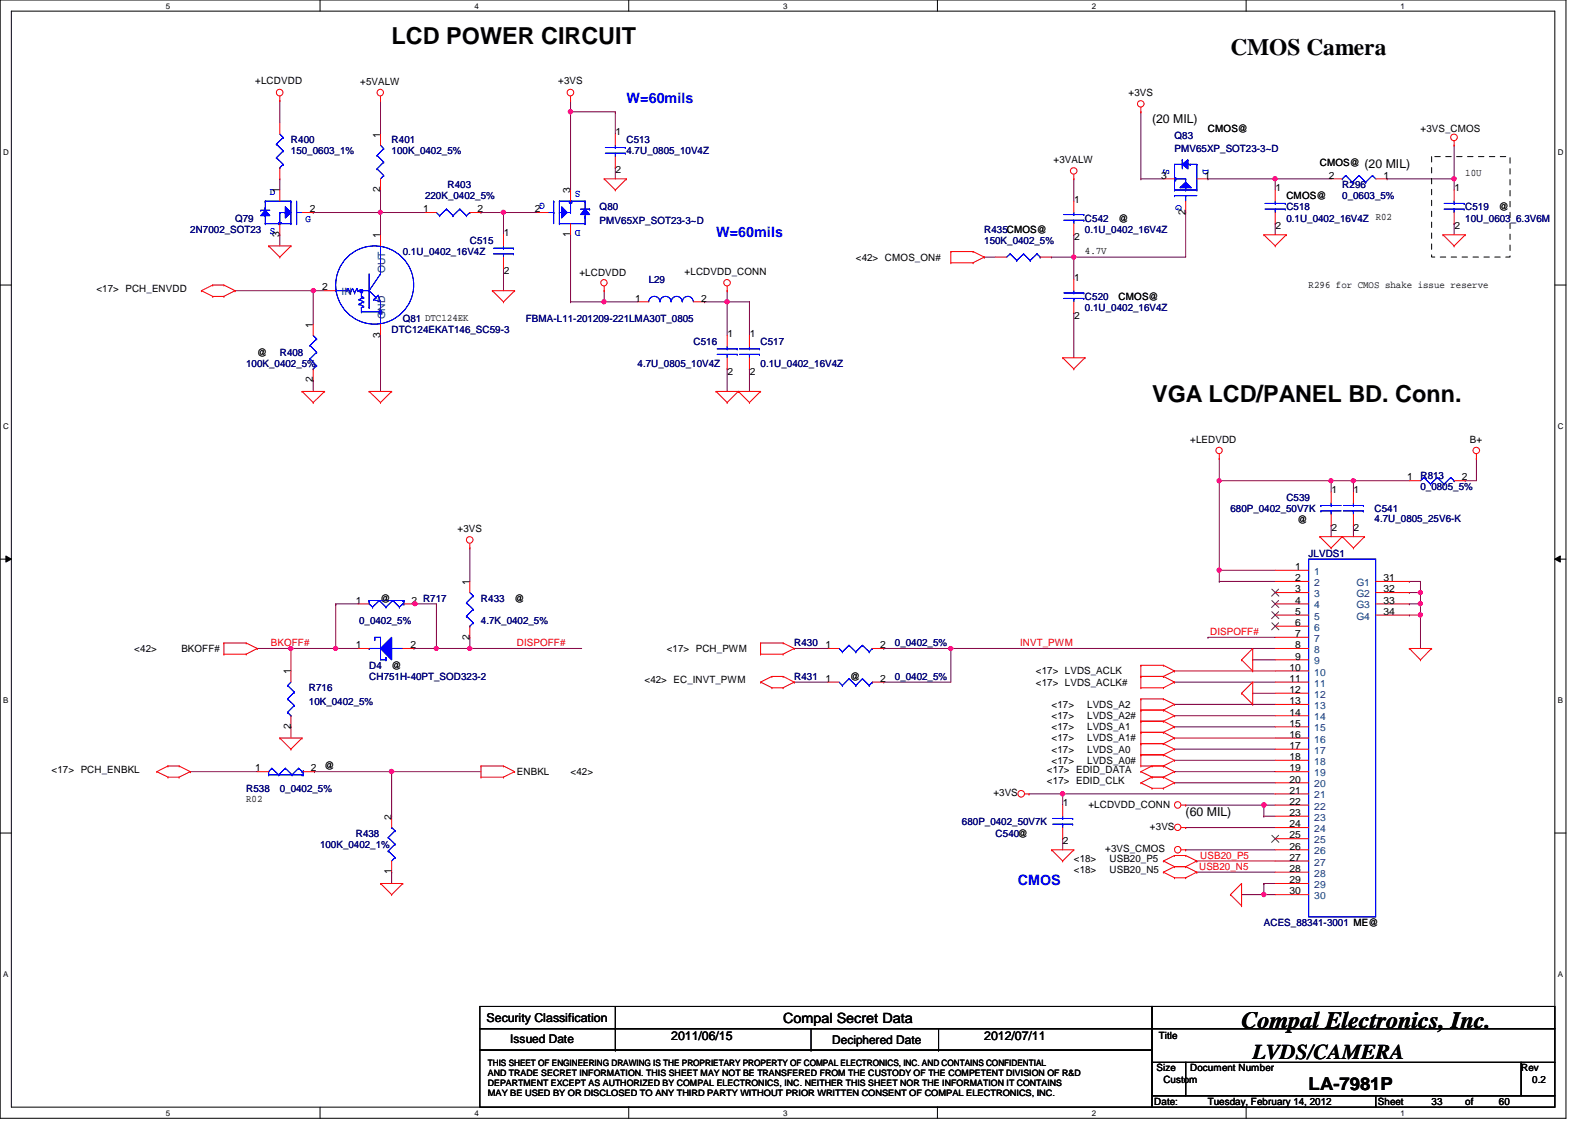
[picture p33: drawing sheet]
<svg xmlns="http://www.w3.org/2000/svg" width="297mm" height="210mm" viewBox="0 0 297 210" stroke-linecap="round" stroke-linejoin="round" font-family="sans-serif">
<defs><g id="words">
<g font-size="4.4">
<text x="72.9" y="8.2">LCD POWER CIRCUIT</text>
<text x="229.1" y="10.2">CMOS Camera</text>
<text x="214.5" y="74.8">VGA LCD/PANEL BD. Conn.</text>
<text x="231.2" y="191.4">Compal Electronics, Inc.</text>
</g>
<text font-size="3.9" x="233.3" y="197.2">LVDS/CAMERA</text>
<text font-size="3.3" x="243.7" y="203">LA-7981P</text>
<g font-size="2.7" fill="#00f">
<text x="116.7" y="19.1">W=60mils</text>
<text x="133.3" y="44.1">W=60mils</text>
<text x="189.6" y="164.9">CMOS</text>
</g>
<text font-size="2.6" x="145.8" y="190.5">Compal Secret Data</text>
<g font-size="2.3">
<text x="214.5" y="22.9">(20 MIL)</text>
<text x="254.1" y="31.2">(20 MIL)</text>
<text x="220.8" y="152">(60 MIL)</text>
<text x="90.6" y="190.3">Security Classification</text>
<text x="125" y="193.7">2011/06/15</text>
<text x="183.3" y="193.7">2012/07/11</text>
</g>
<g font-size="2.2">
<text x="95" y="194.3">Issued Date</text>
<text x="155" y="194.5">Deciphered Date</text>
</g>
<g font-size="1.9">
<text x="47.5" y="15.6">+LCDVDD</text>
<text x="67.1" y="15.8">+5VALW</text>
<text x="104" y="15.6">+3VS</text>
<text x="210.2" y="17.9">+3VS</text>
<text x="70.8" y="25.6" transform="rotate(-90 70.8 25.6)">1</text>
<text x="114.6" y="25.2">1</text>
<text x="225" y="24.6">CMOS@</text>
<text x="264.5" y="24.6">+3VS_CMOS</text>
<text x="70.8" y="35.8" transform="rotate(-90 70.8 35.8)">2</text>
<text x="114.6" y="32.3">2</text>
<text x="196.2" y="30.4">+3VALW</text>
<text x="216.2" y="33.3">3</text>
<text x="224.3" y="33.3">1</text>
<text x="237.5" y="35.6">1</text>
<text x="245.8" y="30.9">CMOS@</text>
<text x="247.5" y="33.3">2</text>
<text x="257.6" y="33.3">1</text>
<text x="270.8" y="35.6">1</text>
<text x="272.9" y="32.7">10U</text>
<text x="52.1" y="36" transform="rotate(-90 52.1 36)">1</text>
<text x="57.7" y="39.5">2</text>
<text x="78.8" y="39.5">1</text>
<text x="88.9" y="39.5">2</text>
<text x="99.6" y="39.5">2</text>
<text x="106.2" y="36" transform="rotate(-90 106.2 36)">3</text>
<text x="200" y="37.7">1</text>
<text x="208.3" y="41.3">@</text>
<text x="220.8" y="40" transform="rotate(-90 220.8 40)">2</text>
<text x="239.6" y="37.1">CMOS@</text>
<text x="279.1" y="39.2">@</text>
<text x="52.1" y="44.2" transform="rotate(-90 52.1 44.2)">3</text>
<text x="70.8" y="44.4" transform="rotate(-90 70.8 44.4)">1</text>
<text x="93.8" y="43.9">1</text>
<text x="106.2" y="44.2" transform="rotate(-90 106.2 44.2)">1</text>
<text x="200" y="44.8">2</text>
<text x="202.1" y="47.3">4.7V</text>
<text x="237.5" y="42.7">2</text>
<text x="270.8" y="42.7">2</text>
<text x="93.8" y="51">2</text>
<text x="107.9" y="51.5">+LCDVDD</text>
<text x="127.5" y="51.3">+LCDVDD_CONN</text>
<text x="159.4" y="48.6">&lt;42&gt; CMOS_ON#</text>
<text x="200" y="52.3">1</text>
<text x="243.7" y="53.6">R296 for CMOS shake issue reserve</text>
<text x="17.9" y="54.4">&lt;17&gt; PCH_ENVDD</text>
<text x="60" y="54.1">2</text>
<text x="118.3" y="56.2">1</text>
<text x="130.6" y="56.2">2</text>
<text x="200" y="59.4">2</text>
<text x="208.3" y="55.8">CMOS@</text>
<text x="58.3" y="61" transform="rotate(-90 58.3 61)">1</text>
<text x="70.8" y="62.9" transform="rotate(-90 70.8 62.9)">3</text>
<text x="135.5" y="62.7">1</text>
<text x="139.6" y="62.7">1</text>
<text x="47.9" y="66.3">@</text>
<text x="58.3" y="71.2" transform="rotate(-90 58.3 71.2)">2</text>
<text x="135.5" y="69.8">2</text>
<text x="139.6" y="69.8">2</text>
<text x="221.7" y="82.5">+LEDVDD</text>
<text x="273.7" y="82.5">B+</text>
<text x="262" y="89.5">1</text>
<text x="272.2" y="89.5">2</text>
<text x="247.9" y="91.9">1</text>
<text x="252.1" y="91.9">1</text>
<text x="85.2" y="99.1">+3VS</text>
<text x="241.6" y="97.5">@</text>
<text x="247.9" y="98.9">2</text>
<text x="252.1" y="98.9">2</text>
<text x="241.2" y="106.2">1</text>
<text x="66.2" y="112.4">1</text>
<text x="70.9" y="112.1">@</text>
<text x="76.7" y="112.4">2 R717</text>
<text x="87.5" y="108.9" transform="rotate(-90 87.5 108.9)">1</text>
<text x="95.8" y="112.1">@</text>
<text x="241.2" y="108.2">2</text>
<text x="241.2" y="110.3">3</text>
<text x="241.2" y="112.4">4</text>
<text x="257.6" y="108.2">31</text>
<text x="257.6" y="110.3">32</text>
<text x="257.6" y="112.4">33</text>
<text x="87.5" y="119.1" transform="rotate(-90 87.5 119.1)">2</text>
<text x="241.2" y="114.5">5</text>
<text x="241.2" y="116.6">6</text>
<text x="241.2" y="118.7">7</text>
<text x="257.6" y="114.5">34</text>
<text x="25" y="121.5">&lt;42&gt;</text>
<text x="33.8" y="121.5">BKOFF#</text>
<text x="54.1" y="125.6" transform="rotate(-90 54.1 125.6)">1</text>
<text x="66.2" y="120.7">1</text>
<text x="72.9" y="124.6">@</text>
<text x="76.5" y="120.7">2</text>
<text x="124.2" y="121.5">&lt;17&gt; PCH_PWM</text>
<text x="153.8" y="120.7">1</text>
<text x="163.9" y="120.7">2</text>
<text x="192.9" y="125.6">&lt;17&gt; LVDS_ACLK</text>
<text x="240.2" y="124.9">10</text>
<text x="241.2" y="120.7">8</text>
<text x="241.2" y="122.9">9</text>
<text x="120" y="127.3">&lt;42&gt; EC_INVT_PWM</text>
<text x="153.8" y="127">1</text>
<text x="158.3" y="126.7">@</text>
<text x="163.9" y="127">2</text>
<text x="192.9" y="127.7">&lt;17&gt; LVDS_ACLK#</text>
<text x="195.8" y="131.9">&lt;17&gt;</text>
<text x="202.5" y="131.9">LVDS_A2</text>
<text x="240.2" y="127">11</text>
<text x="240.2" y="129.1">12</text>
<text x="240.2" y="131.1">13</text>
<text x="54.1" y="135.8" transform="rotate(-90 54.1 135.8)">2</text>
<text x="195.8" y="136">&lt;17&gt;</text>
<text x="195.8" y="133.9">&lt;17&gt;</text>
<text x="202.5" y="136">LVDS_A1</text>
<text x="202.5" y="133.9">LVDS_A2#</text>
<text x="240.2" y="133.3">14</text>
<text x="240.2" y="135.3">15</text>
<text x="240.2" y="137.4">16</text>
<text x="9.6" y="143.9">&lt;17&gt; PCH_ENBKL</text>
<text x="47.5" y="143.7">1</text>
<text x="57.9" y="143.7">2</text>
<text x="60.4" y="143.3">@</text>
<text x="195" y="143.9">&lt;17&gt; EDID_DATA</text>
<text x="195.8" y="140.2">&lt;17&gt;</text>
<text x="195.8" y="142.3">&lt;17&gt;</text>
<text x="195.8" y="138.1">&lt;17&gt;</text>
<text x="202.5" y="140.2">LVDS_A0</text>
<text x="202.5" y="142.3">LVDS_A0#</text>
<text x="202.5" y="138.1">LVDS_A1#</text>
<text x="240.2" y="139.5">17</text>
<text x="240.2" y="141.6">18</text>
<text x="240.2" y="143.7">19</text>
<text x="45.8" y="149.4">R02</text>
<text x="96.3" y="144.4">ENBKL</text>
<text x="106.3" y="144.4">&lt;42&gt;</text>
<text x="185" y="148.3">+3VS</text>
<text x="195" y="146">&lt;17&gt; EDID_CLK</text>
<text x="240.2" y="145.8">20</text>
<text x="240.2" y="147.8">21</text>
<text x="240.2" y="149.9">22</text>
<text x="72.9" y="152.7" transform="rotate(-90 72.9 152.7)">2</text>
<text x="197.9" y="150.2">1</text>
<text x="202.7" y="150.4">+LCDVDD_CONN</text>
<text x="214.2" y="154.6">+3VS</text>
<text x="240.2" y="152">23</text>
<text x="240.2" y="154.1">24</text>
<text x="197.9" y="157.3">2</text>
<text x="200" y="160.6">&lt;18&gt;</text>
<text x="205.8" y="158.7">+3VS_CMOS</text>
<text x="206.6" y="160.6">USB20_P5</text>
<text x="240.2" y="156.2">25</text>
<text x="240.2" y="158.2">26</text>
<text x="240.2" y="160.3">27</text>
<text x="72.9" y="162.9" transform="rotate(-90 72.9 162.9)">1</text>
<text x="200" y="162.7">&lt;18&gt;</text>
<text x="206.6" y="162.7">USB20_N5</text>
<text x="240.2" y="162.4">28</text>
<text x="240.2" y="164.5">29</text>
<text x="240.2" y="166.6">30</text>
<text x="215.8" y="193.5">Title</text>
<text x="215.4" y="199.6">Size</text>
<text x="216.7" y="201.6">Custom</text>
<text x="221.7" y="199.6">Document Number</text>
<text x="283.3" y="199.6">Rev</text>
<text x="285.4" y="201.6">0.2</text>
<text x="215" y="205.8">Date:</text>
<text x="225" y="205.8">Tuesday, February 14, 2012</text>
<text x="256.6" y="205.8">Sheet</text>
<text x="266.6" y="205.8">33</text>
<text x="272.9" y="205.8">of</text>
<text x="279.1" y="205.8">60</text>
</g>
<g font-size="1.9" fill="#000080">
<text x="54.2" y="26.7">R400</text>
<text x="54.2" y="28.7">150_0603_1%</text>
<text x="72.9" y="26.7">R401</text>
<text x="72.9" y="28.7">100K_0402_5%</text>
<text x="116.7" y="26.7">C513</text>
<text x="116.7" y="28.7">4.7U_0805_10V4Z</text>
<text x="218.7" y="25.9">Q83</text>
<text x="218.7" y="28.4">PMV65XP_SOT23-3~D</text>
<text x="83.4" y="35">R403</text>
<text x="250" y="35">R296</text>
<text x="43.8" y="41.3">Q79</text>
<text x="79.2" y="37.1">220K_0402_5%</text>
<text x="111.7" y="39.2">Q80</text>
<text x="111.7" y="41.7">PMV65XP_SOT23-3~D</text>
<text x="202.1" y="41.3">C542</text>
<text x="239.6" y="39.2">C518</text>
<text x="239.6" y="41.3">0.1U_0402_16V4Z R02</text>
<text x="250" y="37.1">0_0603_5%</text>
<text x="272.9" y="39.2">C519</text>
<text x="272.9" y="41.3">10U_0603_6.3V6M</text>
<text x="35.4" y="43.3">2N7002_SOT23</text>
<text x="75" y="47.5">0.1U_0402_16V4Z</text>
<text x="87.5" y="45.4">C515</text>
<text x="183.3" y="43.3">R435CMOS@</text>
<text x="183.3" y="45.4">150K_0402_5%</text>
<text x="202.1" y="43.3">0.1U_0402_16V4Z</text>
<text x="120.8" y="52.7">L29</text>
<text x="75" y="60">Q81 DTC124EK</text>
<text x="97.9" y="60">FBMA-L11-201209-221LMA30T_0805</text>
<text x="202.1" y="55.8">C520</text>
<text x="202.1" y="57.9">0.1U_0402_16V4Z</text>
<text x="72.9" y="62.1">DTC124EKAT146_SC59-3</text>
<text x="129.2" y="64.2">C516</text>
<text x="141.6" y="64.2">C517</text>
<text x="45.8" y="68.3">100K_0402_5%</text>
<text x="52.1" y="66.3">R408</text>
<text x="118.7" y="68.3">4.7U_0805_10V4Z</text>
<text x="141.6" y="68.3">0.1U_0402_16V4Z</text>
<text x="264.5" y="89.2">R813</text>
<text x="229.1" y="95.4">680P_0402_50V7K</text>
<text x="239.6" y="93.3">C539</text>
<text x="256" y="95.4">C541</text>
<text x="264.5" y="91.2">0_0805_5%</text>
<text x="256" y="97.3">4.7U_0805_25V6-K</text>
<text x="243.7" y="103.8">JLVDS1</text>
<text x="89.6" y="112.1">R433</text>
<text x="66.9" y="116.2">0_0402_5%</text>
<text x="89.6" y="116.2">4.7K_0402_5%</text>
<text x="68.7" y="124.6">D4</text>
<text x="147.9" y="120.4">R430</text>
<text x="166.7" y="120.4">0_0402_5%</text>
<text x="57.5" y="128.7">R716</text>
<text x="57.5" y="131.2">10K_0402_5%</text>
<text x="68.7" y="126.7">CH751H-40PT_SOD323-2</text>
<text x="147.9" y="126.7">R431</text>
<text x="166.7" y="126.7">0_0402_5%</text>
<text x="45.8" y="147.5">R538</text>
<text x="52.1" y="147.5">0_0402_5%</text>
<text x="66.2" y="155.8">R438</text>
<text x="179.2" y="153.7">680P_0402_50V7K</text>
<text x="185.4" y="155.8">C540@</text>
<text x="59.6" y="157.9">100K_0402_1%</text>
<text x="235.4" y="172.5">ACES_88341-3001 ME@</text>
</g>
<g font-size="1.9" fill="#00f">
<text x="108.1" y="35.5" transform="rotate(180 108.1 35.5)">S</text>
<text x="216.7" y="31.5" transform="rotate(90 216.7 31.5)">S</text>
<text x="224" y="31.5" transform="rotate(90 224 31.5)">D</text>
<text x="50.2" y="36.2">D</text>
<text x="56.9" y="41.3">G</text>
<text x="101.5" y="37.8" transform="rotate(180 101.5 37.8)">G</text>
<text x="219" y="38.1" transform="rotate(90 219 38.1)">G</text>
<text x="50.2" y="43.6">S</text>
<text x="108.1" y="42.8" transform="rotate(180 108.1 42.8)">D</text>
</g>
<g font-size="1.9" fill="#004080">
<text x="71.8" y="50.9" transform="rotate(-90 71.8 50.9)">OUT</text>
<text x="63.6" y="55">IN</text>
<text x="71.8" y="59.4" transform="rotate(-90 71.8 59.4)">GND</text>
<text x="244.8" y="107.1">1</text>
<text x="244.8" y="109.1">2</text>
<text x="244.8" y="111.2">3</text>
<text x="244.8" y="113.3">4</text>
<text x="252.6" y="109.1">G1</text>
<text x="252.6" y="111.2">G2</text>
<text x="252.6" y="113.3">G3</text>
<text x="244.8" y="115.4">5</text>
<text x="244.8" y="117.5">6</text>
<text x="244.8" y="119.5">7</text>
<text x="252.6" y="115.4">G4</text>
<text x="244.8" y="121.6">8</text>
<text x="244.8" y="123.7">9</text>
<text x="244.8" y="125.8">10</text>
<text x="244.8" y="127.9">11</text>
<text x="244.8" y="130">12</text>
<text x="244.8" y="132">13</text>
<text x="244.8" y="134.2">14</text>
<text x="244.8" y="136.2">15</text>
<text x="244.8" y="138.3">16</text>
<text x="244.8" y="140.4">17</text>
<text x="244.8" y="142.5">18</text>
<text x="244.8" y="144.6">19</text>
<text x="244.8" y="146.6">20</text>
<text x="244.8" y="148.7">21</text>
<text x="244.8" y="150.8">22</text>
<text x="244.8" y="152.9">23</text>
<text x="244.8" y="155">24</text>
<text x="244.8" y="157.1">25</text>
<text x="244.8" y="159.1">26</text>
<text x="244.8" y="161.2">27</text>
<text x="244.8" y="163.3">28</text>
<text x="244.8" y="165.4">29</text>
<text x="244.8" y="167.5">30</text>
</g>
<g font-size="1.9" fill="#f00">
<text x="225.4" y="118.3">DISPOFF#</text>
<text x="50.5" y="120.4">BKOFF#</text>
<text x="96.3" y="120.4">DISPOFF#</text>
<text x="190" y="120.4">INVT_PWM</text>
<text x="223.5" y="159.9">USB20_P5</text>
<text x="223.3" y="162">USB20_N5</text>
</g>
<g font-size="1.7">
<text x="90.8" y="198.5">THIS SHEET OF ENGINEERING DRAWING IS THE PROPRIETARY PROPERTY OF COMPAL ELECTRONICS, INC. AND CONTAINS CONFIDENTIAL</text>
<text x="90.8" y="200.4">AND TRADE SECRET INFORMATION. THIS SHEET MAY NOT BE TRANSFERED FROM THE CUSTODY OF THE COMPETENT DIVISION OF R&amp;D</text>
<text x="90.8" y="202.3">DEPARTMENT EXCEPT AS AUTHORIZED BY COMPAL ELECTRONICS, INC. NEITHER THIS SHEET NOR THE INFORMATION IT CONTAINS</text>
<text x="90.8" y="204.2">MAY BE USED BY OR DISCLOSED TO ANY THIRD PARTY WITHOUT PRIOR WRITTEN CONSENT OF COMPAL ELECTRONICS, INC.</text>
</g>
<g font-size="1.5">
<text x="30.9" y="1.6">5</text>
<text x="88.3" y="1.6">4</text>
<text x="145.8" y="1.6">3</text>
<text x="203.3" y="1.6">2</text>
<text x="260.8" y="1.6">1</text>
<text x=".6" y="28.9">D</text>
<text x="290.1" y="28.9">D</text>
<text x=".6" y="79.9">C</text>
<text x="290.1" y="79.9">C</text>
<text x=".6" y="131">B</text>
<text x="290.1" y="131">B</text>
<text x=".6" y="182">A</text>
<text x="290.1" y="182">A</text>
<text x="30.9" y="207.8">5</text>
<text x="88.3" y="207.8">4</text>
<text x="145.8" y="207.8">3</text>
<text x="203.3" y="207.8">2</text>
<text x="260.8" y="207.8">1</text>
</g>
</g></defs>
<path d="M0 0h291.6v208.3h-291.6zM2.1 2.1h287.5v204.1h-287.5z" fill="none" stroke="#000" stroke-width=".19"/>
<g fill="#fff">
<path d="M30.9 .3h.8v1.6h-.8z"/>
<path d="M30.9 206.5h.8v1.6h-.8z"/>
</g>
<path d="M59.6 0v2.1M59.6 206.2v2.1" fill="none" stroke="#000" stroke-width=".19"/>
<g fill="#fff">
<path d="M88.3 .3h.9v1.6h-.9z"/>
<path d="M88.3 206.5h.9v1.6h-.9z"/>
</g>
<path d="M117.1 0v2.1M117.1 206.2v2.1" fill="none" stroke="#000" stroke-width=".19"/>
<g fill="#fff">
<path d="M145.8 .3h.8v1.6h-.8z"/>
<path d="M145.8 206.5h.8v1.6h-.8z"/>
</g>
<path d="M174.6 0v2.1M174.6 206.2v2.1" fill="none" stroke="#000" stroke-width=".19"/>
<g fill="#fff">
<path d="M203.3 .3h.8v1.6h-.8z"/>
<path d="M203.3 206.5h.8v1.6h-.8z"/>
</g>
<path d="M232.1 0v2.1M232.1 206.2v2.1" fill="none" stroke="#000" stroke-width=".19"/>
<g fill="#fff">
<path d="M260.8 .3h.8v1.6h-.8z"/>
<path d="M260.8 206.5h.8v1.6h-.8z"/>
<path d="M.6 27.6h1v1.6h-1z"/>
<path d="M290.1 27.6h1.1v1.6h-1.1z"/>
<path d="M.6 78.6h1v1.6h-1z"/>
<path d="M290.1 78.6h1.1v1.6h-1.1z"/>
</g>
<path d="M0 53.1h2.1M289.6 53.1h2" fill="none" stroke="#000" stroke-width=".19"/>
<g fill="#fff">
<path d="M.6 129.6h1v1.7h-1z"/>
<path d="M290.1 129.6h1v1.7h-1z"/>
</g>
<path d="M0 104.1h2.1M1.1 103.5l1 .6-1 .6zM289.6 104.1l1-.6v1.2zM289.6 104.1h2" fill="none" stroke="#000" stroke-width=".19"/>
<path d="M1.1 103.5l1 .6-1 .6zM289.6 104.1l1-.6v1.2z" fill="#000"/>
<g fill="#fff">
<path d="M.6 180.6h1v1.7h-1z"/>
<path d="M290.1 180.6h1v1.7h-1z"/>
</g>
<path d="M0 155.2h2.1M289.6 155.2h2" fill="none" stroke="#000" stroke-width=".19"/>
<g fill="none" stroke="#800040" stroke-width=".19">
<path d="M89.6 39.6h.1M89.6 39.6h4.2M93.8 39.6h.1M93.8 39.6v4.1M93.8 50h.1M93.8 50v4.1M106.3 56.2h.1M106.3 56.2h12.4M112.5 56.2h.1M135.4 68.7h.1M135.4 68.7v4.2M139.6 68.7h.1"/>
<path d="M139.6 68.7v4.2M87.5 102.1h.1M87.5 102.1v6.2M62.5 120.8h.1M62.5 120.8h4.2"/>
</g>
<circle cx="112.5" cy="56.2" r=".39" fill="#f0f"/>
<circle cx="112.5" cy="56.2" r=".39" fill="none" stroke="#f0f" stroke-width=".19"/>
<path d="M70.9 39.6h.1M70.9 39.6h8.3M112.5 54.1h.1M112.5 54.1v2.1" fill="none" stroke="#800040" stroke-width=".19"/>
<circle cx="70.8" cy="39.5" r=".38" fill="#f0f"/>
<circle cx="70.8" cy="39.5" r=".38" fill="none" stroke="#f0f" stroke-width=".19"/>
<path d="M58.3 54.1h.1M58.3 54.1v6.3" fill="none" stroke="#800040" stroke-width=".19"/>
<circle cx="58.3" cy="54.1" r=".39" fill="#f0f"/>
<circle cx="58.3" cy="54.1" r=".39" fill="none" stroke="#f0f" stroke-width=".19"/>
<g fill="none" stroke="#800040" stroke-width=".19">
<path d="M52.1 18.8h.1M52.1 18.8v4.1M70.9 18.8h.1M70.9 18.8v6.2M52.1 33.3h.1M52.1 33.3v2.1M58.3 39.6h.1M58.3 39.6h12.6M70.9 39.6h.1M70.9 35.4h.1M70.9 35.4v8.3M114.6 31.2h.1"/>
<path d="M114.6 31.2v2.1M52.1 43.7h.1M52.1 43.7v2.1M58.3 54.1h.1M58.3 54.1h2.1M106.3 43.7h.1M106.3 43.7v12.5M135.4 56.2h.1M135.4 56.2h4.2M58.3 70.8h.1M58.3 70.8v2.1M70.9 62.5h.1"/>
<path d="M70.9 62.5v10.4"/>
</g>
<circle cx="135.4" cy="56.2" r=".4" fill="#f0f"/>
<circle cx="135.4" cy="56.2" r=".4" fill="none" stroke="#f0f" stroke-width=".19"/>
<path d="M106.3 20.8h.1M106.3 20.8v14.6M114.6 20.8h.1M114.6 20.8v4.2M87.5 118.7h.1M87.5 118.7v2.1M81.3 120.8h.1M81.3 120.8h27M87.5 120.8h.1M147.9 120.8h.1M147.9 120.8h6.3" fill="none" stroke="#800040" stroke-width=".19"/>
<circle cx="87.5" cy="120.8" r=".39" fill="#f0f"/>
<circle cx="87.5" cy="120.8" r=".39" fill="none" stroke="#f0f" stroke-width=".19"/>
<path d="M106.3 20.8h.1M106.3 20.8h8.3M131.2 56.2h.1M131.2 56.2h4.2M135.4 54.1h.1M135.4 56.2h.1M135.4 54.1v8.4M139.6 56.2h.1M139.6 56.2v6.3" fill="none" stroke="#800040" stroke-width=".19"/>
<circle cx="106.2" cy="20.8" r=".4" fill="#f0f"/>
<circle cx="106.2" cy="20.8" r=".4" fill="none" stroke="#f0f" stroke-width=".19"/>
<path d="M77.3 112.5h.1M77.3 112.5h4M47.9 120.8h.1M47.9 120.8h6.3M54.2 135.4h.1M54.2 120.8h.1M54.2 120.8v4.2M54.2 135.4v2.1" fill="none" stroke="#800040" stroke-width=".19"/>
<circle cx="77.3" cy="112.4" r=".39" fill="#f0f"/>
<circle cx="77.3" cy="112.4" r=".39" fill="none" stroke="#f0f" stroke-width=".19"/>
<path d="M81.3 112.5h.1M81.3 112.5v8.3" fill="none" stroke="#800040" stroke-width=".19"/>
<circle cx="81.2" cy="120.8" r=".38" fill="#f0f"/>
<circle cx="81.2" cy="120.8" r=".38" fill="none" stroke="#f0f" stroke-width=".19"/>
<path d="M62.5 112.5h.1M62.5 112.5h4.2M62.5 112.5v8.3M77.1 120.8h.1M77.1 120.8h4.2" fill="none" stroke="#800040" stroke-width=".19"/>
<circle cx="62.5" cy="120.8" r=".39" fill="#f0f"/>
<circle cx="62.5" cy="120.8" r=".39" fill="none" stroke="#f0f" stroke-width=".19"/>
<path d="M54.2 120.8h.1M54.2 120.8h8.3" fill="none" stroke="#800040" stroke-width=".19"/>
<circle cx="54.2" cy="120.8" r=".39" fill="#f0f"/>
<circle cx="54.2" cy="120.8" r=".39" fill="none" stroke="#f0f" stroke-width=".19"/>
<path d="M93.8 39.6h.1M93.8 39.6h6.2" fill="none" stroke="#800040" stroke-width=".19"/>
<circle cx="93.8" cy="39.5" r=".39" fill="#f0f"/>
<circle cx="93.8" cy="39.5" r=".39" fill="none" stroke="#f0f" stroke-width=".19"/>
<path d="M200 47.9h.1M200 47.9v4.2" fill="none" stroke="#800040" stroke-width=".19"/>
<circle cx="200" cy="47.9" r=".39" fill="#f0f"/>
<circle cx="200" cy="47.9" r=".39" fill="none" stroke="#f0f" stroke-width=".19"/>
<g fill="none" stroke="#800040" stroke-width=".19">
<path d="M106.3 18.8h.1M106.3 18.8v2M212.5 20.8h.1M212.5 33.3h.1M212.5 20.8v12.5M212.5 33.3h4.2M270.8 33.3h.1M270.8 27.1h.1M270.8 27.1v8.3M183.3 47.9h.1M183.3 47.9h2.1M195.8 47.9h.1"/>
<path d="M195.8 47.9h4.2M200 58.3h.1M200 58.3v8.3M270.8 41.7h.1M270.8 41.7v2M227.1 108.3h.1M227.1 106.2h.1M227.1 108.3h10.4M227.1 106.2v2.1"/>
</g>
<circle cx="227" cy="106.2" r=".39" fill="#f0f"/>
<circle cx="227" cy="106.2" r=".39" fill="none" stroke="#f0f" stroke-width=".19"/>
<path d="M227.1 89.5h.1M227.1 85.4h.1M227.1 85.4v20.8M227.1 106.2h.1M227.1 106.2h10.4M262.5 110.4h.1M262.5 110.4h2M264.5 112.5h.1M264.5 112.5v2.1" fill="none" stroke="#800040" stroke-width=".19"/>
<circle cx="264.5" cy="112.4" r=".39" fill="#f0f"/>
<circle cx="264.5" cy="112.4" r=".39" fill="none" stroke="#f0f" stroke-width=".19"/>
<path d="M247.9 89.5h.1M247.9 89.5h4.1" fill="none" stroke="#800040" stroke-width=".19"/>
<circle cx="252" cy="89.5" r=".39" fill="#f0f"/>
<circle cx="252" cy="89.5" r=".39" fill="none" stroke="#f0f" stroke-width=".19"/>
<circle cx="247.9" cy="89.5" r=".38" fill="#f0f"/>
<circle cx="247.9" cy="89.5" r=".38" fill="none" stroke="#f0f" stroke-width=".19"/>
<g fill="none" stroke="#800040" stroke-width=".19">
<path d="M247.9 89.5h.1M247.9 97.9h.1M247.9 89.5v2.2M247.9 97.9v2M252 89.5h.1M252 97.9h.1M252 89.5v2.2M252 97.9v2M252 89.5h10.5M275 85.4h.1M275 85.4v4.1M262.5 112.5h.1"/>
<path d="M262.5 108.3h.1M262.5 114.6h.1M262.5 112.5h2M262.5 108.3h2M262.5 114.6h2M264.5 108.3h.1M264.5 108.3v2.1"/>
</g>
<circle cx="264.5" cy="114.5" r=".4" fill="#f0f"/>
<circle cx="264.5" cy="114.5" r=".4" fill="none" stroke="#f0f" stroke-width=".19"/>
<path d="M272.9 89.5h.1M272.9 89.5h2.1M264.5 114.6h.1M264.5 110.4h.1M264.5 110.4v2.1M264.5 114.6v6.2" fill="none" stroke="#800040" stroke-width=".19"/>
<circle cx="264.5" cy="110.4" r=".39" fill="#f0f"/>
<circle cx="264.5" cy="110.4" r=".39" fill="none" stroke="#f0f" stroke-width=".19"/>
<path d="M235.4 166.6h.1M235.4 166.6h2.1" fill="none" stroke="#800040" stroke-width=".19"/>
<circle cx="235.4" cy="166.6" r=".39" fill="#f0f"/>
<circle cx="235.4" cy="166.6" r=".39" fill="none" stroke="#f0f" stroke-width=".19"/>
<path d="M227.1 89.5h.1M227.1 89.5h20.8" fill="none" stroke="#800040" stroke-width=".19"/>
<circle cx="227" cy="89.5" r=".38" fill="#f0f"/>
<circle cx="227" cy="89.5" r=".38" fill="none" stroke="#f0f" stroke-width=".19"/>
<path d="M43.8 54.1h.1M43.8 54.1h14.5M35.4 143.7h.1M35.4 143.7h12.5M72.9 143.7h.1M72.9 143.7h16.7M72.9 162.4h.1M72.9 162.4v2.1" fill="none" stroke="#800040" stroke-width=".19"/>
<circle cx="72.9" cy="143.7" r=".39" fill="#f0f"/>
<circle cx="72.9" cy="143.7" r=".39" fill="none" stroke="#f0f" stroke-width=".19"/>
<path d="M72.9 143.7h.1M72.9 143.7v8.3M235.4 149.9h.1M235.4 149.9v2.1" fill="none" stroke="#800040" stroke-width=".19"/>
<circle cx="235.4" cy="149.9" r=".39" fill="#f0f"/>
<circle cx="235.4" cy="149.9" r=".39" fill="none" stroke="#f0f" stroke-width=".19"/>
<path d="M197.9 147.9h.1M197.9 147.9h39.6M218.7 143.7h.1M218.7 143.7h18.8" fill="none" stroke="#800040" stroke-width=".19"/>
<circle cx="197.9" cy="147.8" r=".4" fill="#f0f"/>
<circle cx="197.9" cy="147.8" r=".4" fill="none" stroke="#f0f" stroke-width=".19"/>
<g fill="none" stroke="#800040" stroke-width=".19">
<path d="M218.7 135.4h.1M218.7 133.3h.1M218.7 131.2h.1M218.7 137.5h.1M218.7 139.5h.1M218.7 127h.1M218.7 125h.1M218.7 135.4h18.8M218.7 133.3h18.8M218.7 131.2h18.8M218.7 137.5h18.8M218.7 139.5h18.8"/>
<path d="M218.7 127h18.8M218.7 125h18.8M233.3 129.1h.1M233.3 129.1h4.2M191.6 147.9h.1M191.6 147.9h6.3M197.9 147.9h.1M197.9 156.2h.1M197.9 147.9v2M197.9 156.2v2.1M218.7 145.8h.1M218.7 141.6h.1"/>
<path d="M218.7 145.8h18.8M218.7 141.6h18.8M220.8 149.9h.1M220.8 149.9h16.7M235.4 149.9h.1M235.4 152h.1M235.4 152h2.1"/>
</g>
<circle cx="235.4" cy="149.9" r=".39" fill="#f0f"/>
<circle cx="235.4" cy="149.9" r=".39" fill="none" stroke="#f0f" stroke-width=".19"/>
<path d="M58.5 143.7h.1M58.5 143.7h14.4" fill="none" stroke="#800040" stroke-width=".19"/>
<circle cx="72.9" cy="143.7" r=".39" fill="#f0f"/>
<circle cx="72.9" cy="143.7" r=".39" fill="none" stroke="#f0f" stroke-width=".19"/>
<g fill="none" stroke="#800040" stroke-width=".19">
<path d="M225 118.7h.1M225 118.7h12.5M164.6 127h.1M177.1 120.8h.1M177.1 120.8h60.4M177.1 120.8v6.2h-12.5M233.3 122.9h.1M233.3 122.9h4.2M220.8 154.1h.1M220.8 158.3h.1M220.8 154.1h16.7M220.8 158.3h16.7"/>
<path d="M222.9 162.4h.1M222.9 160.4h.1M222.9 162.4h14.6M222.9 160.4h14.6M231.2 166.6h.1M235.4 164.5h.1M235.4 164.5h2.1M235.4 164.5v2.1h-4.2"/>
</g>
<circle cx="177.1" cy="120.8" r=".39" fill="#f0f"/>
<circle cx="177.1" cy="120.8" r=".39" fill="none" stroke="#f0f" stroke-width=".19"/>
<g fill="none" stroke="#800040" stroke-width=".19">
<path d="M200 33.3h.1M200 33.3v4.2M220.8 39.6h.1M220.8 39.6v8.3h-20.8M237.5 33.3h.1M237.5 33.3h10.4M200 47.9h.1M200 43.7h.1M200 43.7v4.2M147.9 127h.1M147.9 127h6.3M164.6 120.8h.1"/>
<path d="M164.6 120.8h12.5"/>
</g>
<circle cx="237.4" cy="33.3" r=".39" fill="#f0f"/>
<circle cx="237.4" cy="33.3" r=".39" fill="none" stroke="#f0f" stroke-width=".19"/>
<path d="M258.3 33.3h.1M258.3 33.3h12.5" fill="none" stroke="#800040" stroke-width=".19"/>
<circle cx="270.8" cy="33.3" r=".4" fill="#f0f"/>
<circle cx="270.8" cy="33.3" r=".4" fill="none" stroke="#f0f" stroke-width=".19"/>
<path d="M225 33.3h.1M225 33.3h12.5M237.5 33.3h.1M237.5 33.3v2.1M237.5 41.7h.1M237.5 41.7v2M77.1 112.5h.1M77.1 112.5h.2" fill="none" stroke="#800040" stroke-width=".19"/>
<g fill="none" stroke="#f00" stroke-width=".19">
<path d="M52.1 18.8h.1M52.1 17.9v.9M70.9 18.8h.1M70.9 17.9v.9M106.3 18.8h.1M106.3 17.9v.9M212.5 20v.8M112.5 33.3h.1M112.5 33.3h4.2M112.5 33.3l2.1 2.1M114.6 35.4h.1M116.7 33.3h.1"/>
<path d="M116.7 33.3l-2.1 2.1M200 33.3h.1M200 32.5v.8M212.5 20.8h.1M270.8 27.1h.1M270.8 26.2v.9M37.5 54.1h.1M37.5 54.1l2.1 1.1M39.6 55.2h.1M39.6 53.1h.1M39.6 55.2h2.1M39.6 53.1h2.1"/>
<path d="M39.6 53.1l-2.1 1M41.7 55.2h.1M41.7 53.1h.1M41.7 53.1l2.1 1M43.8 54.1h.1M43.8 54.1l-2.1 1.1M50 45.8h.1M50 45.8h4.2M50 45.8l2.1 2.1M52.1 47.9h.1M54.2 45.8h.1M54.2 45.8l-2.1 2.1"/>
<path d="M91.7 54.1h.1M91.7 54.1h4.1M91.7 54.1l2.1 2.1M93.8 56.2h.1M95.8 54.1h.1M95.8 54.1l-2 2.1M112.5 54.1h.1M112.5 53.3v.8M135.4 54.1h.1M135.4 53.3v.8M177.1 48.9h.1M177.1 46.9h.1"/>
<path d="M177.1 46.9h4.1M177.1 48.9h4.1M177.1 46.9v2M181.2 46.9h.1M181.2 48.9h.1M181.2 46.9l2.1 1M183.3 47.9h.1M183.3 47.9l-2.1 1M235.4 43.7h.1M235.4 43.7h4.2M235.4 43.7l2.1 2.1M237.5 45.8h.1"/>
<path d="M239.6 43.7h.1M239.6 43.7l-2.1 2.1M268.7 43.7h.1M268.7 43.7h4.2M268.7 43.7l2.1 2.1M270.8 45.8h.1M272.9 43.7h.1M272.9 43.7l-2.1 2.1M56.3 72.9h.1M56.3 72.9h4.1M56.3 72.9l2 2.1M58.3 75h.1"/>
<path d="M60.4 72.9h.1M60.4 72.9l-2.1 2.1M68.7 72.9h.1M68.7 72.9h4.2M68.7 72.9l2.2 2.1M70.9 75h.1M72.9 72.9h.1M72.9 72.9l-2 2.1M133.3 72.9h.1M133.3 72.9h8.3M133.3 72.9l2.1 2.1M135.4 75h.1"/>
<path d="M137.5 72.9h.1M137.5 72.9l-2.1 2.1M137.5 72.9l2.1 2.1M139.6 75h.1M141.6 72.9h.1M141.6 72.9l-2 2.1M197.9 66.6h.1M197.9 66.6h4.2M197.9 66.6l2.1 2.1M200 68.7h.1M202.1 66.6h.1M202.1 66.6l-2.1 2.1"/>
<path d="M227.1 85.4h.1M227.1 84.5v.9M245.8 99.9h.1M245.8 99.9h8.3M245.8 99.9l2.1 2.2M250 99.9h.1M250 99.9l-2.1 2.2M250 99.9l2 2.2M254.1 99.9h.1M254.1 99.9l-2.1 2.2M275 85.4h.1M275 84.5v.9"/>
<path d="M41.7 119.8h.1M41.7 119.8h4.1M41.7 119.8v2M45.8 119.8h.1M45.8 119.8l2.1 1M87.5 102.1h.1M87.5 101.2v.9M141.6 119.8h.1M141.6 119.8h4.2M141.6 119.8v2M145.8 119.8h.1M145.8 119.8l2.1 1"/>
<path d="M247.9 102.1h.1M252 102.1h.1M41.7 121.8h.1M41.7 121.8h4.1M45.8 121.8h.1M47.9 120.8h.1M47.9 120.8l-2.1 1M52.1 137.5h.1M52.1 137.5h4.2M52.1 137.5l2.1 2M54.2 139.5h.1M56.3 137.5h.1"/>
<path d="M56.3 137.5l-2.1 2M141.6 121.8h.1M141.6 127h.1M141.6 121.8h4.2M141.6 127l2.2 1.1M143.8 128.1h.1M143.8 126h.1M143.8 126h2M143.8 128.1h2M143.8 126l-2.2 1M145.8 121.8h.1M145.8 128.1h.1"/>
<path d="M145.8 126h.1M145.8 126l2.1 1M147.9 120.8h.1M147.9 127h.1M147.9 120.8l-2.1 1M147.9 127l-2.1 1.1M212.5 138.5h.1M212.5 134.3h.1M212.5 136.4h.1M212.5 130.2h.1M212.5 132.2h.1M212.5 123.9h.1"/>
<path d="M212.5 126h.1M212.5 128.1h.1M212.5 138.5h4.2M212.5 123.9v4.2M212.5 130.2v12.5M212.5 136.4h4.2M212.5 134.3h4.2M212.5 132.2h4.2M212.5 130.2h4.2M212.5 126h4.2M212.5 123.9h4.2M212.5 128.1h4.2"/>
<path d="M216.7 138.5h.1M216.7 136.4h.1M216.7 134.3h.1M216.7 132.2h.1M216.7 130.2h.1M216.7 126h.1M216.7 123.9h.1M216.7 128.1h.1M216.7 138.5l2 1M216.7 134.3l2 1.1M216.7 136.4l2 1.1M216.7 130.2l2 1"/>
<path d="M216.7 132.2l2 1.1M216.7 123.9l2 1.1M216.7 126l2 1M218.7 139.5h.1M218.7 135.4h.1M218.7 137.5h.1M218.7 131.2h.1M218.7 133.3h.1M218.7 125h.1M218.7 127h.1M218.7 139.5l-2 1.1M218.7 135.4l-2 1"/>
<path d="M218.7 137.5l-2 1M218.7 131.2l-2 1M218.7 133.3l-2 1M218.7 125l-2 1M218.7 127l-2 1.1M231.2 129.1h.1M231.2 122.9h.1M231.2 129.1l2.1 2.1M231.2 122.9l2.1 2.1M233.3 131.2h.1M233.3 127h.1M233.3 125h.1"/>
<path d="M233.3 120.8h.1M233.3 120.8v4.2M233.3 127v4.2M233.3 127l-2.1 2.1M233.3 120.8l-2.1 2.1M262.5 120.8h.1M262.5 120.8h4.1M262.5 120.8l2 2.1M264.5 122.9h.1M266.6 120.8h.1M266.6 120.8l-2.1 2.1M29.2 143.7h.1"/>
<path d="M29.2 143.7l2.1 1M31.3 144.7h.1M31.3 142.7h.1M31.3 144.7h2.1M31.3 142.7h2.1M31.3 142.7l-2.1 1M33.4 144.7h.1M33.4 142.7h.1M33.4 142.7l2 1M35.4 143.7h.1M35.4 143.7l-2 1M72.9 152v2.1"/>
<path d="M89.6 142.7h.1M89.6 144.7h.1M89.6 144.7h4.2M89.6 142.7h4.2M89.6 142.7v2M93.8 144.7h.1M93.8 142.7h.1M93.8 142.7l2 1M95.8 143.7h.1M95.8 143.7l-2 1M190.8 147.9h.8M191.6 147.9h.1"/>
<path d="M195.8 158.3h.1M195.8 158.3h4.2M195.8 158.3l2.1 2.1M200 158.3h.1M200 158.3l-2.1 2.1M212.5 143.7h.1M212.5 145.8h.1M212.5 140.6h.1M212.5 142.7h.1M212.5 142.7h4.2M212.5 143.7l2 1M212.5 145.8l2 1"/>
<path d="M212.5 140.6h4.2M214.5 144.7h.1M214.5 142.7h.1M214.5 146.8h.1M214.5 144.7h2.2M214.5 142.7l-2 1M214.5 146.8h2.2M214.5 144.7l-2 1.1M216.7 144.7h.1M216.7 142.7h.1M216.7 146.8h.1M216.7 140.6h.1"/>
<path d="M216.7 142.7l2 1M216.7 144.7l2 1.1M216.7 140.6l2 1M218.7 143.7h.1M218.7 145.8h.1M218.7 141.6h.1M218.7 159.3h.1M218.7 143.7l-2 1M218.7 145.8l-2 1M218.7 141.6l-2 1.1M218.7 159.3h2.1M218.7 159.3l-2 1.1"/>
<path d="M220 158.3h.8M220 149.9h.8M220 154.1h.8M220.8 159.3h.1M220.8 149.9h.1M220.8 154.1h.1M220.8 158.3h.1M220.8 159.3l2.1 1.1M70.9 164.5h.1M70.9 164.5h4.1M70.9 164.5l2 2.1M72.9 166.6h.1"/>
<path d="M72.9 160.4v2M75 164.5h.1M75 164.5l-2.1 2.1M197.9 160.4h.1M216.7 162.4h.1M216.7 160.4h.1M216.7 162.4l2 1.1M216.7 160.4l2 1M218.7 163.5h.1M218.7 161.4h.1M218.7 163.5h2.1M218.7 161.4h2.1"/>
<path d="M218.7 161.4l-2 1M220.8 163.5h.1M220.8 161.4h.1M220.8 161.4l2.1 1M222.9 162.4h.1M222.9 160.4h.1M222.9 162.4l-2.1 1.1M222.9 160.4l-2.1 1M229.1 166.6h.1M229.1 166.6l2.1 2.1M231.2 168.7h.1M231.2 164.5h.1"/>
<path d="M231.2 164.5v4.2M231.2 164.5l-2.1 2.1"/>
<circle cx="52.1" cy="17.2" r=".62"/>
<circle cx="70.8" cy="17.2" r=".6"/>
<circle cx="106.2" cy="17.2" r=".62"/>
<circle cx="212.5" cy="19.3" r=".61"/>
<circle cx="200" cy="31.8" r=".61"/>
<circle cx="270.8" cy="25.6" r=".62"/>
<circle cx="112.5" cy="52.7" r=".59"/>
<circle cx="135.4" cy="52.7" r=".61"/>
<circle cx="227" cy="83.9" r=".59"/>
<circle cx="274.9" cy="83.9" r=".61"/>
<circle cx="87.5" cy="100.6" r=".62"/>
<circle cx="190.2" cy="147.8" r=".62"/>
<circle cx="219.3" cy="158.3" r=".6"/>
<circle cx="219.3" cy="149.9" r=".6"/>
<circle cx="219.3" cy="154.1" r=".59"/>
</g>
<g fill="none" stroke="#000" stroke-width=".19">
<path d="M89.4 187.5h125.1v4.1h-125.1zM89.4 191.6h125.1v4h-125.1zM89.4 195.6h125.1v10.6h-125.1zM114.6 191.6h.1M114.6 195.6h.1M114.6 187.5v8.1M151 195.6h.1M151 191.6v4M174.8 195.6h.1M174.8 191.6v4M214.5 187.5h75.1v4.1h-75.1zM214.5 191.6h75.1v6.3h-75.1z"/>
<path d="M214.5 197.9h6.3v6.2h-6.3zM220.8 197.9h62.5v6.2h-62.5zM283.3 197.9h6.3v6.2h-6.3zM214.5 204.1h41.7v2.1h-41.7zM256.2 204.1h33.4v2.1h-33.4z"/>
</g>
<path d="M266.6 29.2h14.6v18.7h-14.6z" fill="none" stroke="#000" stroke-width=".19" stroke-dasharray="1 1 1 1 1 1 1 1"/>
<path d="M72.3 158.5h.1M72.3 156h.1M72.3 158.5l1.3 1.2M72.3 156l1.3 1.2M72.9 154.1h.1M72.9 154.1l.7 .6M73.6 159.7h.1M73.6 157.2h.1M73.6 154.7h.1M73.6 159.7l-.7 .7M73.6 157.2l-1.3 1.3M73.6 154.7l-1.3 1.3" fill="none" stroke="#00f" stroke-width=".19"/>
<path d="M70.9 120.8l2-2.1v4.2z" fill="#00f"/>
<g fill="none" stroke="#00f" stroke-width=".19">
<path d="M69.8 118.7h.1M69.8 119.1h.1M69.8 118.7h1.1M69.8 118.7v.4M70.9 118.7h.1M70.9 118.7v4.2h1M68.7 120.8h.1M68.7 120.8h2.2M70.9 120.8l2-2.1v4.2zM71.9 122.9h.1M71.9 122.5h.1M71.9 122.5v.4"/>
<path d="M72.9 120.8h.1M72.9 120.8h2.1"/>
</g>
<path d="M70.9 120.8l2-2.1v4.2z" fill="#00f"/>
<g fill="none" stroke="#00f" stroke-width=".19">
<path d="M250 33.3h.1M250.6 32.7h.1M250.6 32.7l1.2 1.3M250.6 32.7l-.6 .6M251.8 34h.1M253.1 32.7h.1M253.1 32.7l1.2 1.3M253.1 32.7l-1.3 1.3M254.3 34h.1M255.6 32.7h.1M255.6 32.7l.6 .6M255.6 32.7l-1.3 1.3"/>
<path d="M198.1 55.6h3.7M198.1 54.6h3.7M200 54.6h.1M200 55.6h.1M200 54.1v.5M200 55.6v.6M201.8 55.6h.1M201.8 54.6h.1M69.8 118.7h.1M69.8 119.1h.1M69.8 118.7h1.1M69.8 118.7v.4"/>
<path d="M70.9 118.7h.1M70.9 118.7v4.2h1M53.5 127.7h.1M53.5 130.2h.1M53.5 132.7h.1M53.5 127.7l1.3 1.2M53.5 130.2l1.3 1.2M53.5 132.7l.7 .6M54.2 133.3h.1M54.2 127l-.7 .7M54.8 128.9h.1M54.8 131.4h.1"/>
<path d="M54.8 128.9l-1.3 1.3M54.8 131.4l-1.3 1.3M68.7 120.8h.1M68.7 120.8h2.2M70.9 120.8l2-2.1v4.2zM71.9 122.9h.1M71.9 122.5h.1M71.9 122.5v.4M72.9 120.8h.1M72.9 120.8h2.1M196 153.5h3.8M196 152.4h3.8"/>
<path d="M197.9 152.4h.1M197.9 153.5h.1M197.9 152v.4M197.9 153.5v.6M199.8 153.5h.1M199.8 152.4h.1"/>
</g>
<path d="M247.9 33.3h2.1M256.2 33.3h2.1M200 52.1v2M200 56.2v2.1M54.2 125v2M54.2 133.3v2.1M66.7 120.8h2M75 120.8h2.1M197.9 149.9v2.1M197.9 154.1v2.1" fill="none" stroke="#f00" stroke-width=".19"/>
<path d="M104.6 38.5l1 1.1-1 1z" fill="#00f"/>
<path d="M104.6 38.5l1 1.1-1 1z" fill="none" stroke="#00f" stroke-width=".19"/>
<path d="M109 38.9l.8 1.1h-1.7z" fill="#00f"/>
<g fill="none" stroke="#00f" stroke-width=".19">
<path d="M102.1 39.6h1M103.1 39.6h.1M103.1 37.5h.1M103.1 37.5v4.2M104.2 37.5h.1M104.2 39.6h.1M104.2 37.5v4.2M104.2 37.5h4.8M104.2 39.6h2.1M106 37.7h.1M106 37.5v.2M106 37.7h.5"/>
<path d="M106.3 37.5h.1M106.3 39.6h.1M106.3 37.5v2.1M106.5 37.7h.1M106.5 37.5h.1M106.5 37.5v.2M108.1 38.9h1.7M109 38.9l.8 1.1h-1.7zM109 37.5h.1M109 38.9h.1M109 37.5v1.4M109 40v1.7"/>
<path d="M109.8 38.9h.1M104.2 41.7h.1M104.2 41.7h4.8M109 41.7h.1M109 40.4h.1"/>
</g>
<path d="M104.6 38.5l1 1.1-1 1z" fill="#00f"/>
<path d="M104.6 38.5l1 1.1-1 1z" fill="none" stroke="#00f" stroke-width=".19"/>
<path d="M109 38.9l.8 1.1h-1.7z" fill="#00f"/>
<g fill="none" stroke="#00f" stroke-width=".19">
<path d="M51.5 26.8h.1M51.5 29.4h.1M51.5 26.8l1.2 1.3M51.5 29.4l1.2 1.2M52.1 31.2h.1M52.1 25l.6 .6M52.7 25.6h.1M52.7 28.1h.1M52.7 30.6h.1M52.7 25.6l-1.2 1.2M52.7 28.1l-1.2 1.3M52.7 30.6l-.6 .6"/>
<path d="M70.2 29h.1M70.2 31.5h.1M70.2 29l1.3 1.2M70.2 31.5l1.3 1.2M70.9 33.3h.1M70.9 27.1l.6 .6M71.5 27.7h.1M71.5 30.2h.1M71.5 32.7h.1M71.5 27.7l-1.3 1.3M71.5 30.2l-1.3 1.3M71.5 32.7l-.6 .6"/>
<path d="M102.1 39.6h1M103.1 39.6h.1M103.1 37.5h.1M103.1 37.5v4.2M104.2 37.5h.1M104.2 39.6h.1M104.2 37.5v4.2M104.2 37.5h4.8M104.2 39.6h2.1M106 37.7h.1M106 37.5v.2M106 37.7h.5"/>
<path d="M106.3 37.5h.1M106.3 39.6h.1M106.3 37.5v2.1M106.5 37.7h.1M106.5 37.5h.1M106.5 37.5v.2M108.1 38.9h1.7M109 38.9l.8 1.1h-1.7zM109 37.5h.1M109 38.9h.1M109 37.5v1.4M109 40v1.7"/>
<path d="M109.8 38.9h.1M112.7 28.5h3.8M112.7 27.5h3.8M114.6 27.5h.1M114.6 28.5h.1M114.6 27.1v.4M114.6 28.5v.7M116.5 28.5h.1M116.5 27.5h.1M198.1 40h3.7M200 40h.1M200 39.6v.4"/>
<path d="M201.8 40h.1M268.9 38.9h3.8M268.9 37.9h3.8M270.8 37.9h.1M270.8 38.9h.1M270.8 37.5v.4M270.8 38.9v.7M272.7 38.9h.1M272.7 37.9h.1M62.5 54.1h.1M62.5 54.1h2.1M64.6 54.1h.1"/>
<path d="M64.8 53.7h.1M64.8 53.7l.4 .9M64.8 53.7l-.2 .4M65.2 54.6h.1M65.7 53.7h.1M65.7 53.7l.3 .9M65.7 53.7l-.5 .9M66 54.6h.1M66.5 53.7h.1M66.5 53.7l.2 .4M66.5 53.7l-.5 .9M66.7 54.1h.1"/>
<path d="M66.7 54.1h2M66.9 55.8h.1M66.9 56.6h.1M66.9 55.8l.8 .4M66.9 56.6l.8 .5M67.1 53.9h.1M67.1 54.4h.1M67.1 54.4h.4M67.1 53.9h.4M67.1 53.9v.5M67.3 55.2h.1M67.3 57.3h.1"/>
<path d="M67.3 58.1h.1M67.3 54.1v1.1M67.3 57.3v.8M67.3 55.2l.4 .2M67.3 58.1h3.6M67.5 54.4h.1M67.5 53.9h.1M67.5 53.9v.5M67.7 55.4h.1M67.7 56.2h.1M67.7 57.1h.1M67.7 55.4l-.8 .4"/>
<path d="M67.7 56.2l-.8 .4M67.7 57.1l-.4 .2M68.7 54.1h.1M68.7 57.3h.1M68.7 51v6.3M68.7 54.1l1.3 1.3M69.6 55.8h.1M69.6 55.8l1.3 .4M70 55.4h.1M70.4 55h.1M70.4 55l.5 1.2M70.4 55l-.8 .8"/>
<path d="M70.7 57.9h.1M70.7 58.3h.1M70.7 57.9v.4M70.7 57.9h.4M70.7 58.3h.4M70.9 51h.1M70.9 58.1h.1M70.9 56.2h.1M70.9 45.8v5.2M70.9 56.2v4.2M70.9 51l-2.2 3.1M71.1 57.9h.1"/>
<path d="M71.1 58.3h.1M71.1 57.9v.4M91.9 47.3h3.7M91.9 46.2h3.7M93.8 46.2h.1M93.8 47.3h.1M93.8 45.8v.4M93.8 47.3v.6M95.6 47.3h.1M95.6 46.2h.1M104.2 41.7h.1M104.2 41.7h4.8"/>
<path d="M109 41.7h.1M109 40.4h.1M120.8 56.2a1.04 1.04 0 0 1 1.1-1 1.04 1.04 0 0 1 1 1 1.04 1.04 0 0 1 1-1 1.04 1.04 0 0 1 1.1 1M125 56.2a1.02 1.02 0 0 1 1-1 1.02 1.02 0 0 1 1 1M127.1 56.2a1.02 1.02 0 0 1 1-1 1.02 1.02 0 0 1 1 1M188.1 47.3h.1M188.1 47.3l-.6 .6M188.1 47.3l1.3 1.2M189.4 48.5h.1M190.6 47.3h.1M190.6 47.3l-1.2 1.2M190.6 47.3l1.3 1.2"/>
<path d="M191.9 48.5h.1M193.1 47.3h.1M193.1 47.3l-1.2 1.2M193.1 47.3l.6 .6M193.7 47.9h.1M198.1 41h3.7M200 41h.1M200 41v.7M201.8 41h.1M57.7 64.3h.1M57.7 66.8h.1M57.7 64.3l1.3 1.3"/>
<path d="M57.7 66.8l1.3 1.3M58.3 68.7h.1M58.3 62.5l.7 .6M59 63.1h.1M59 65.6h.1M59 68.1h.1M59 63.1l-1.3 1.2M59 65.6l-1.3 1.2M59 68.1l-.7 .6M70.9 60.4h.1M133.6 66h3.7M133.6 65h3.7"/>
<path d="M135.4 65h.1M135.4 66h.1M135.4 64.6v.4M135.4 66v.6M137.3 66h.1M137.3 65h.1M246 95.2h.1M246 94.1h.1M246 95.2h3.8M246 94.1h3.8M247.9 94.1h.1M247.9 95.2h.1"/>
<path d="M247.9 93.7v.4M247.9 95.2v.6M250.2 95.2h3.7M250.2 94.1h3.7M252 94.1h.1M252 95.2h.1M252 93.7v.4M252 95.2v.6M253.9 95.2h.1M253.9 94.1h.1M265.2 88.9h.1M265.2 88.9l-.7 .6"/>
<path d="M265.2 88.9l1.2 1.3M266.4 90.2h.1M267.7 88.9h.1M267.7 88.9l-1.3 1.3M267.7 88.9l1.2 1.3M268.9 90.2h.1M270.2 88.9h.1M270.2 88.9l-1.3 1.3M270.2 88.9l.6 .6M270.8 89.5h.1M68.7 111.8h.1M68.7 111.8v.7l.7 .6"/>
<path d="M68.7 111.8h6.3M69.4 113.1h.1M70.7 111.8h.1M70.7 111.8l-1.3 1.3M70.7 111.8l1.2 1.3M71.9 113.1h.1M73.1 111.8h.1M73.1 111.8l-1.2 1.3M73.1 111.8l1.3 1.3M74.4 113.1h.1M75 112.5h.1M75 111.8h.1"/>
<path d="M75 112.5l-.6 .6M75.2 111.8h.1M75.2 111.8v.9M156.2 120.8l.7 .6M156.2 127l.7 .7M156.9 121.4h.1M156.9 127.7h.1M158.1 120.2h.1M158.1 126.4h.1M158.1 120.2l-1.2 1.2M158.1 120.2l1.3 1.2M158.1 126.4l-1.2 1.3"/>
<path d="M158.1 126.4l1.3 1.3M159.4 121.4h.1M159.4 127.7h.1M160.6 120.2h.1M160.6 126.4h.1M160.6 120.2l-1.2 1.2M160.6 120.2l1.3 1.2M160.6 126.4l-1.2 1.3M160.6 126.4l1.3 1.3M161.9 121.4h.1M161.9 127.7h.1M162.5 120.8h.1"/>
<path d="M162.5 127h.1M162.5 120.8l-.6 .6M162.5 127l-.6 .7M50 144.3h.1M50 144.3h6.3M50.6 143.1h.1M50.6 143.1l-.6 .6v.6M50.6 143.1l1.3 1.2M51.9 144.3h.1M53.1 143.1h.1M53.1 143.1l-1.2 1.2M53.1 143.1l1.3 1.2"/>
<path d="M54.4 144.3h.1M55.6 143.1h.1M55.6 143.1l-1.2 1.2M55.6 143.1l.7 .6M56.3 143.7h.1M56.3 144.3h.1M56.5 144.3h.1M56.5 143.5v.8"/>
<circle cx="69.8" cy="53.1" r="7.3"/>
</g>
<g fill="none" stroke="#f00" stroke-width=".19">
<path d="M52.1 22.9v2.1M52.1 31.2v2.1M70.9 25v2.1M70.9 33.3v2.1M100 39.6h2.1M106.3 35.4v2.1M114.6 25v2.1M114.6 29.2v2M200 37.5v2.1M270.8 35.4v2.1M270.8 39.6v2.1M60.4 54.1h2.1"/>
<path d="M70.9 43.7v2.1M93.8 43.7v2.1M93.8 47.9v2.1M106.3 41.7v2M118.7 56.2h2.1M129.2 56.2h2M185.4 47.9h2.1M193.7 47.9h2.1M200 41.7v2M58.3 60.4v2.1M58.3 68.7v2.1M70.9 60.4v2.1"/>
<path d="M135.4 62.5v2.1M135.4 66.6v2.1M247.9 91.7v2M247.9 95.8v2.1M252 91.7v2M252 95.8v2.1M262.5 89.5h2M270.8 89.5h2.1M66.7 112.5h2M75.2 112.5h2.1M154.2 120.8h2M154.2 127h2"/>
<path d="M162.5 120.8h2.1M162.5 127h2.1M47.9 143.7h2.1M56.5 143.7h2"/>
</g>
<path d="M219.7 35l1.1-1 1.1 1z" fill="#00f"/>
<path d="M219.7 35l1.1-1 1.1 1z" fill="none" stroke="#00f" stroke-width=".19"/>
<path d="M220.2 30.6l1-.8v1.7z" fill="#00f"/>
<g fill="none" stroke="#00f" stroke-width=".19">
<path d="M218.7 35.4h.1M218.7 33.3h.1M218.7 36.4h.1M218.7 30.6h.1M218.7 33.1h.1M218.7 35.4h4.2M218.7 30.6v4.8M218.7 33.3h2.1M218.7 36.4h4.2M218.7 30.6h1.5M218.7 33.5h.2M218.7 33.1h.2"/>
<path d="M218.9 33.5h.1M218.9 33.1h.1M218.9 33.1v.4M220.2 30.6l1-.8v1.7zM220.2 30.6h.1M220.2 29.8h.1M220.2 29.8v1.7M220.8 33.3h.1M220.8 35.4h.1M220.8 36.4h.1M220.8 33.3v2.1M220.8 36.4v1.1"/>
<path d="M221.2 30.6h1.7M221.7 30.6h.1M222.9 35.4h.1M222.9 30.6h.1M222.9 30.6v4.8"/>
</g>
<path d="M219.7 35l1.1-1 1.1 1z" fill="#00f"/>
<path d="M219.7 35l1.1-1 1.1 1z" fill="none" stroke="#00f" stroke-width=".19"/>
<path d="M220.2 30.6l1-.8v1.7z" fill="#00f"/>
<g fill="none" stroke="#00f" stroke-width=".19">
<path d="M81.3 39.6l.6 .6M83.1 38.9h.1M83.1 38.9l-1.2 1.3M83.1 38.9l1.3 1.3M85.6 38.9h.1M85.6 38.9l-1.2 1.3M85.6 38.9l1.3 1.3M87.5 39.6h.1M87.5 39.6l-.6 .6M218.7 35.4h.1M218.7 33.3h.1M218.7 36.4h.1"/>
<path d="M218.7 30.6h.1M218.7 33.1h.1M218.7 35.4h4.2M218.7 30.6v4.8M218.7 33.3h2.1M218.7 36.4h4.2M218.7 30.6h1.5M218.7 33.5h.2M218.7 33.1h.2M218.9 33.5h.1M218.9 33.1h.1M218.9 33.1v.4"/>
<path d="M220.2 30.6l1-.8v1.7zM220.2 30.6h.1M220.2 29.8h.1M220.2 29.8v1.7M220.8 33.3h.1M220.8 35.4h.1M220.8 36.4h.1M220.8 33.3v2.1M220.8 36.4v1.1M221.2 30.6h1.7M221.7 30.6h.1M222.9 35.4h.1"/>
<path d="M222.9 30.6h.1M222.9 30.6v4.8M81.9 40.2h.1M84.4 40.2h.1M86.9 40.2h.1M86.9 112.3h.1M86.9 114.8h.1M86.9 112.3l1.2 1.2M86.9 114.8l1.2 1.2M87.5 116.6h.1M87.5 110.4l.6 .6M88.1 111h.1"/>
<path d="M88.1 113.5h.1M88.1 116h.1M88.1 111l-1.2 1.3M88.1 113.5l-1.2 1.3M88.1 116l-.6 .6M243.7 104.1h12.5v66.7h-12.5z"/>
</g>
<g fill="none" stroke="#f00" stroke-width=".19">
<path d="M79.2 39.6h2.1M87.5 39.6h2.1M216.7 33.3h2M220.8 37.5v2.1M222.9 33.3h2.1M87.5 108.3v2.1M87.5 116.6v2.1M237.5 106.2h6.2M237.5 108.3h6.2M237.5 110.4h6.2M237.5 112.5h6.2M237.5 114.6h6.2"/>
<path d="M237.5 116.6h6.2M237.5 118.7h6.2M256.2 108.3h6.3M256.2 110.4h6.3M256.2 112.5h6.3M256.2 114.6h6.3M237.5 120.8h6.2M237.5 122.9h6.2M237.5 125h6.2M237.5 127h6.2M237.5 129.1h6.2M237.5 131.2h6.2"/>
<path d="M237.5 133.3h6.2M237.5 135.4h6.2M237.5 137.5h6.2M237.5 139.5h6.2M237.5 141.6h6.2M237.5 143.7h6.2M237.5 145.8h6.2M237.5 147.9h6.2M237.5 149.9h6.2M237.5 152h6.2M237.5 154.1h6.2M237.5 156.2h6.2"/>
<path d="M237.5 158.3h6.2M237.5 160.4h6.2M237.5 162.4h6.2M237.5 164.5h6.2M237.5 166.6h6.2"/>
</g>
<path d="M236.9 109.7l1.3 1.3M236.9 111.8l1.3 1.4M236.9 113.9l1.3 1.3M236.9 116l1.3 1.3M238.1 109.7l-1.3 1.3M238.1 111.8l-1.3 1.4M238.1 113.9l-1.3 1.3M238.1 116l-1.3 1.3M236.9 155.6l1.3 1.3M238.1 155.6l-1.3 1.3" fill="none" stroke="#804000" stroke-width=".19"/>
<path d="M53.1 38.5l1.1 1.1-1.1 1z" fill="#00f"/>
<path d="M53.1 38.5l1.1 1.1-1.1 1z" fill="none" stroke="#00f" stroke-width=".19"/>
<path d="M49.4 39.2l.8 1h-1.6z" fill="#00f"/>
<g fill="none" stroke="#00f" stroke-width=".19">
<path d="M48.6 39.2h.1M48.6 39.2h1.6M49.4 39.2l.8 1h-1.6zM49.4 37.5h.1M49.4 38.7h.1M49.4 37.5h4.8M49.4 37.5v1.7M52.1 39.6h.1M52.1 39.6v2.1M52.1 39.6h1M53.1 39.6h.1M54.2 37.5h.1"/>
<path d="M54.2 37.5v4.2M55.2 39.6h.1M55.2 39.6h1.1M55.2 37.5v4.2M49.4 41.7h.1M49.4 40.2h.1M49.4 41.7h4.8M49.4 40.2v1.5M51.9 41.4h.1M51.9 41.7h.1M51.9 41.4h.4M51.9 41.4v.3"/>
<path d="M52.1 41.7h.1M52.3 41.4h.1M52.3 41.4v.3M54.2 41.7h.1M55.2 41.7h.1"/>
</g>
<path d="M53.1 38.5l1.1 1.1-1.1 1z" fill="#00f"/>
<path d="M53.1 38.5l1.1 1.1-1.1 1z" fill="none" stroke="#00f" stroke-width=".19"/>
<path d="M49.4 39.2l.8 1h-1.6z" fill="#00f"/>
<g fill="none" stroke="#00f" stroke-width=".19">
<path d="M48.6 39.2h.1M48.6 39.2h1.6M49.4 39.2l.8 1h-1.6zM49.4 37.5h.1M49.4 38.7h.1M49.4 37.5h4.8M49.4 37.5v1.7M52.1 39.6h.1M52.1 39.6v2.1M52.1 39.6h1M53.1 39.6h.1M54.2 37.5h.1"/>
<path d="M54.2 37.5v4.2M55.2 39.6h.1M55.2 39.6h1.1M55.2 37.5v4.2M235.6 38.9h3.7M235.6 37.9h3.7M237.5 37.9h.1M237.5 38.9h.1M237.5 37.5v.4M237.5 38.9v.7M239.3 38.9h.1M239.3 37.9h.1"/>
<path d="M49.4 41.7h.1M49.4 40.2h.1M49.4 41.7h4.8M49.4 40.2v1.5M51.9 41.4h.1M51.9 41.7h.1M51.9 41.4h.4M51.9 41.4v.3M52.1 41.7h.1M52.3 41.4h.1M52.3 41.4v.3M54.2 41.7h.1"/>
<path d="M55.2 41.7h.1M137.7 66h3.7M137.7 65h3.7M139.6 65h.1M139.6 66h.1M139.6 64.6v.4M139.6 66v.6M141.4 66h.1M141.4 65h.1"/>
</g>
<path d="M52.1 35.4v2.1M56.3 39.6h2M237.5 35.4v2.1M237.5 39.6v2.1M52.1 41.7v2M139.6 62.5v2.1M139.6 66.6v2.1" fill="none" stroke="#f00" stroke-width=".19"/>
<circle cx="112.5" cy="56.2" r=".39" fill="#f0f"/>
<circle cx="112.5" cy="56.2" r=".39" fill="none" stroke="#f0f" stroke-width=".19"/>
<circle cx="70.8" cy="39.5" r=".38" fill="#f0f"/>
<circle cx="70.8" cy="39.5" r=".38" fill="none" stroke="#f0f" stroke-width=".19"/>
<circle cx="58.3" cy="54.1" r=".39" fill="#f0f"/>
<circle cx="58.3" cy="54.1" r=".39" fill="none" stroke="#f0f" stroke-width=".19"/>
<circle cx="135.4" cy="56.2" r=".4" fill="#f0f"/>
<circle cx="135.4" cy="56.2" r=".4" fill="none" stroke="#f0f" stroke-width=".19"/>
<circle cx="87.5" cy="120.8" r=".39" fill="#f0f"/>
<circle cx="87.5" cy="120.8" r=".39" fill="none" stroke="#f0f" stroke-width=".19"/>
<circle cx="106.2" cy="20.8" r=".4" fill="#f0f"/>
<circle cx="106.2" cy="20.8" r=".4" fill="none" stroke="#f0f" stroke-width=".19"/>
<circle cx="77.3" cy="112.4" r=".39" fill="#f0f"/>
<circle cx="77.3" cy="112.4" r=".39" fill="none" stroke="#f0f" stroke-width=".19"/>
<circle cx="81.2" cy="120.8" r=".38" fill="#f0f"/>
<circle cx="81.2" cy="120.8" r=".38" fill="none" stroke="#f0f" stroke-width=".19"/>
<circle cx="62.5" cy="120.8" r=".39" fill="#f0f"/>
<circle cx="62.5" cy="120.8" r=".39" fill="none" stroke="#f0f" stroke-width=".19"/>
<circle cx="54.2" cy="120.8" r=".39" fill="#f0f"/>
<circle cx="54.2" cy="120.8" r=".39" fill="none" stroke="#f0f" stroke-width=".19"/>
<circle cx="93.8" cy="39.5" r=".39" fill="#f0f"/>
<circle cx="93.8" cy="39.5" r=".39" fill="none" stroke="#f0f" stroke-width=".19"/>
<circle cx="200" cy="47.9" r=".39" fill="#f0f"/>
<circle cx="200" cy="47.9" r=".39" fill="none" stroke="#f0f" stroke-width=".19"/>
<circle cx="227" cy="106.2" r=".39" fill="#f0f"/>
<circle cx="227" cy="106.2" r=".39" fill="none" stroke="#f0f" stroke-width=".19"/>
<circle cx="264.5" cy="112.4" r=".39" fill="#f0f"/>
<circle cx="264.5" cy="112.4" r=".39" fill="none" stroke="#f0f" stroke-width=".19"/>
<circle cx="252" cy="89.5" r=".39" fill="#f0f"/>
<circle cx="252" cy="89.5" r=".39" fill="none" stroke="#f0f" stroke-width=".19"/>
<circle cx="247.9" cy="89.5" r=".38" fill="#f0f"/>
<circle cx="247.9" cy="89.5" r=".38" fill="none" stroke="#f0f" stroke-width=".19"/>
<circle cx="264.5" cy="114.5" r=".4" fill="#f0f"/>
<circle cx="264.5" cy="114.5" r=".4" fill="none" stroke="#f0f" stroke-width=".19"/>
<circle cx="264.5" cy="110.4" r=".39" fill="#f0f"/>
<circle cx="264.5" cy="110.4" r=".39" fill="none" stroke="#f0f" stroke-width=".19"/>
<circle cx="235.4" cy="166.6" r=".39" fill="#f0f"/>
<circle cx="235.4" cy="166.6" r=".39" fill="none" stroke="#f0f" stroke-width=".19"/>
<circle cx="227" cy="89.5" r=".38" fill="#f0f"/>
<circle cx="227" cy="89.5" r=".38" fill="none" stroke="#f0f" stroke-width=".19"/>
<circle cx="72.9" cy="143.7" r=".39" fill="#f0f"/>
<circle cx="72.9" cy="143.7" r=".39" fill="none" stroke="#f0f" stroke-width=".19"/>
<circle cx="235.4" cy="149.9" r=".39" fill="#f0f"/>
<circle cx="235.4" cy="149.9" r=".39" fill="none" stroke="#f0f" stroke-width=".19"/>
<circle cx="197.9" cy="147.8" r=".4" fill="#f0f"/>
<circle cx="197.9" cy="147.8" r=".4" fill="none" stroke="#f0f" stroke-width=".19"/>
<circle cx="235.4" cy="149.9" r=".39" fill="#f0f"/>
<circle cx="235.4" cy="149.9" r=".39" fill="none" stroke="#f0f" stroke-width=".19"/>
<circle cx="72.9" cy="143.7" r=".39" fill="#f0f"/>
<circle cx="72.9" cy="143.7" r=".39" fill="none" stroke="#f0f" stroke-width=".19"/>
<circle cx="177.1" cy="120.8" r=".39" fill="#f0f"/>
<circle cx="177.1" cy="120.8" r=".39" fill="none" stroke="#f0f" stroke-width=".19"/>
<circle cx="237.4" cy="33.3" r=".39" fill="#f0f"/>
<circle cx="237.4" cy="33.3" r=".39" fill="none" stroke="#f0f" stroke-width=".19"/>
<circle cx="270.8" cy="33.3" r=".4" fill="#f0f"/>
<circle cx="270.8" cy="33.3" r=".4" fill="none" stroke="#f0f" stroke-width=".19"/>
<use href="#words"/>
</svg>
